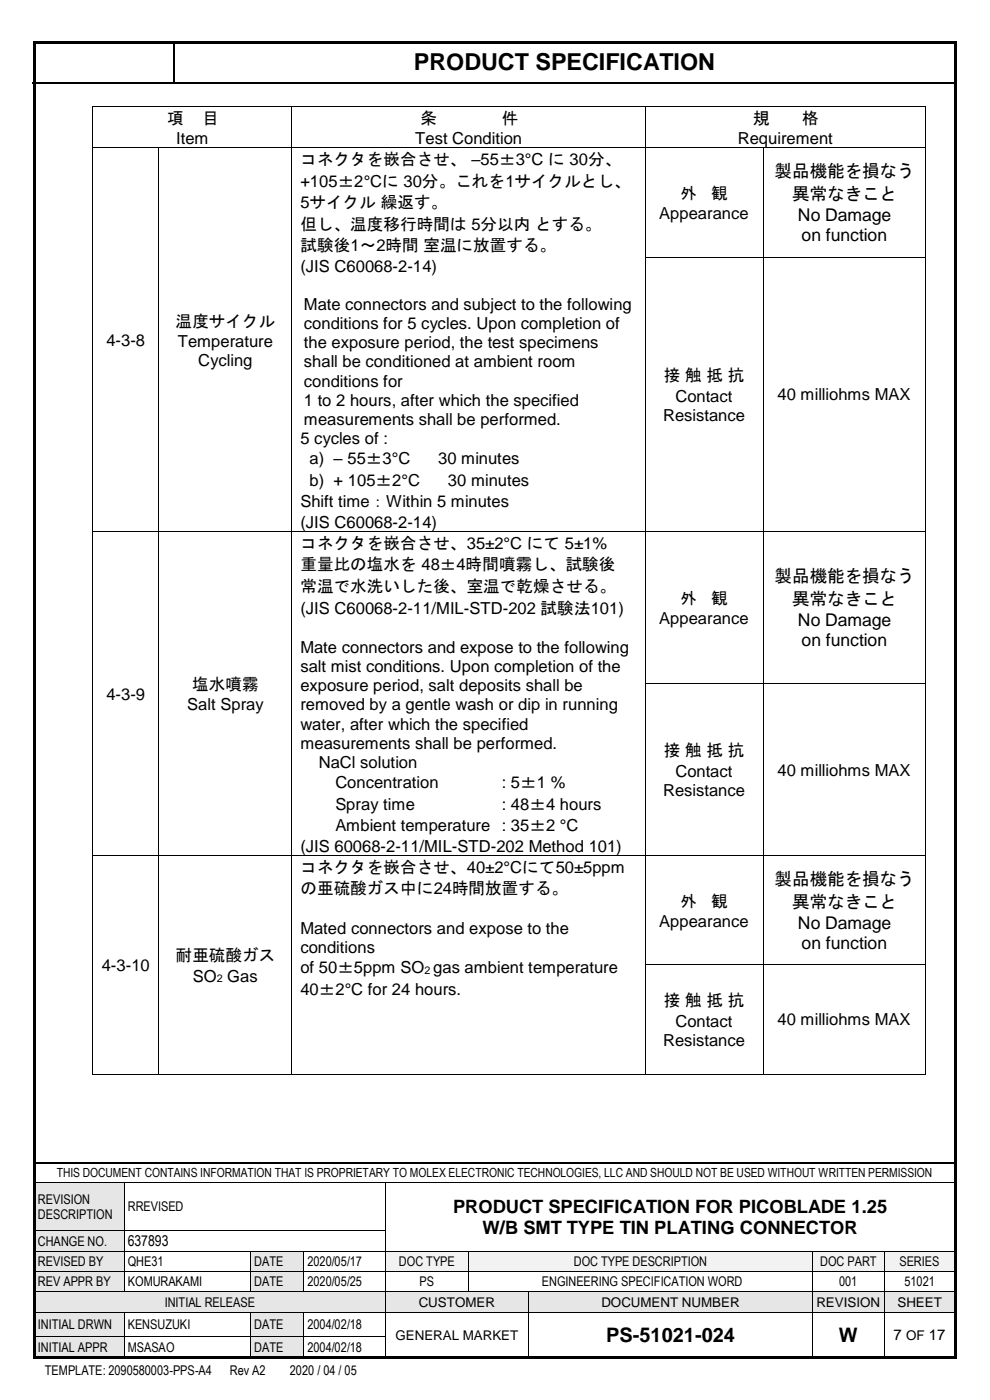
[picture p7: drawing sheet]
<svg xmlns="http://www.w3.org/2000/svg" width="210mm" height="297mm" viewBox="0 0 210 297" stroke-linecap="round" stroke-linejoin="round" font-family="sans-serif">
<defs><g id="words">
<text font-size="5" x="87.8" y="14.9">PRODUCT SPECIFICATION</text>
<g font-size="4.2">
<text x="128.6" y="284.7">PS-51021-024</text>
<text x="178" y="284.7">W</text>
</g>
<g font-size="3.9">
<text x="96.1" y="257.3">PRODUCT SPECIFICATION FOR PICOBLADE 1.25</text>
<text x="102.4" y="261.7">W/B SMT TYPE TIN PLATING CONNECTOR</text>
</g>
<g font-size="3.7">
<text x="164.3" y="37.6">製品機能を損なう</text>
<text x="168.1" y="42.5">異常なきこと</text>
<text x="169.3" y="47">No Damage</text>
<text x="170" y="51.2">on function</text>
<text x="164.3" y="123.5">製品機能を損なう</text>
<text x="168.1" y="128.4">異常なきこと</text>
<text x="169.3" y="132.9">No Damage</text>
<text x="170" y="137.1">on function</text>
<text x="164.3" y="187.8">製品機能を損なう</text>
<text x="168.1" y="192.6">異常なきこと</text>
<text x="169.3" y="197.1">No Damage</text>
<text x="170" y="201.3">on function</text>
</g>
<g font-size="3.5">
<text x="35.5" y="26.2">項</text>
<text x="42.9" y="26.2">目</text>
<text x="89.2" y="26.2">条</text>
<text x="106.4" y="26.2">件</text>
<text x="159.8" y="26.2">規</text>
<text x="170.2" y="26.2">格</text>
<text x="37.4" y="30.5">Item</text>
<text x="63.7" y="35">コネクタを嵌合させ、 –55±3°C に 30分、</text>
<text x="88.1" y="30.5">Test Condition</text>
<text x="156.5" y="30.5">Requirement</text>
<text x="63.7" y="39.6">+105±2°Cに 30分。これを1サイクルとし、</text>
<text x="63.7" y="44.2">5サイクル 繰返す。</text>
<text x="139.9" y="46.5">Appearance</text>
<text x="144.4" y="42.2">外</text>
<text x="150.9" y="42.2">観</text>
<text x="63.7" y="48.8">但し、温度移行時間は 5分以内 とする。</text>
<text x="63.7" y="53.3">試験後1～2時間 室温に放置する。</text>
<text x="63.7" y="57.7">(JIS C60068-2-14)</text>
<text x="64.5" y="65.8">Mate connectors and subject to the following</text>
<text x="37.3" y="69.3">温度サイクル</text>
<text x="64.5" y="69.8">conditions for 5 cycles. Upon completion of</text>
<text x="22.6" y="73.4">4-3-8</text>
<text x="37.7" y="73.6">Temperature</text>
<text x="42" y="77.7">Cycling</text>
<text x="64.5" y="73.9">the exposure period, the test specimens</text>
<text x="64.5" y="77.9">shall be conditioned at ambient room</text>
<text x="64.5" y="82">conditions for</text>
<text x="140.8" y="80.9">接 触 抵 抗</text>
<text x="64.5" y="86">1 to 2 hours, after which the specified</text>
<text x="140.7" y="89.2">Resistance</text>
<text x="143.3" y="85.2">Contact</text>
<text x="165" y="84.9">40 milliohms MAX</text>
<text x="63.7" y="94.2">5 cycles of :</text>
<text x="64.5" y="90.1">measurements shall be performed.</text>
<text x="65.7" y="98.5">a) – 55±3°C</text>
<text x="92.9" y="98.5">30 minutes</text>
<text x="63.7" y="107.6">Shift time：Within 5 minutes</text>
<text x="65.7" y="103.1">b) + 105±2°C</text>
<text x="95" y="103.1">30 minutes</text>
<text x="63.7" y="111.9">(JIS C60068-2-14)</text>
<text x="63.7" y="116.4">コネクタを嵌合させ、35±2°C にて 5±1%</text>
<text x="63.7" y="121">重量比の塩水を 48±4時間噴霧し、試験後</text>
<text x="63.7" y="125.6">常温で水洗いした後、室温で乾燥させる。</text>
<text x="63.7" y="130.2">(JIS C60068-2-11/MIL-STD-202 試験法101)</text>
<text x="144.4" y="128.1">外</text>
<text x="150.9" y="128.1">観</text>
<text x="139.9" y="132.4">Appearance</text>
<text x="63.7" y="138.5">Mate connectors and expose to the following</text>
<text x="63.7" y="142.6">salt mist conditions. Upon completion of the</text>
<text x="22.6" y="148.4">4-3-9</text>
<text x="40.8" y="146.4">塩水噴霧</text>
<text x="63.7" y="146.7">exposure period, salt deposits shall be</text>
<text x="39.7" y="150.7">Salt Spray</text>
<text x="63.7" y="150.7">removed by a gentle wash or dip in running</text>
<text x="63.7" y="154.8">water, after which the specified</text>
<text x="63.7" y="158.8">measurements shall be performed.</text>
<text x="140.8" y="160.5">接 触 抵 抗</text>
<text x="67.6" y="162.9">NaCl solution</text>
<text x="71.1" y="167.2">Concentration</text>
<text x="106.4" y="167.2">: 5±1 %</text>
<text x="143.3" y="164.8">Contact</text>
<text x="165" y="164.5">40 milliohms MAX</text>
<text x="71.1" y="171.8">Spray time</text>
<text x="106.4" y="171.8">: 48±4 hours</text>
<text x="140.7" y="168.9">Resistance</text>
<text x="71.1" y="176.3">Ambient temperature : 35±2 °C</text>
<text x="63.7" y="180.7">(JIS 60068-2-11/MIL-STD-202 Method 101)</text>
<text x="63.7" y="185.1">コネクタを嵌合させ、40±2°Cにて50±5ppm</text>
<text x="63.7" y="189.7">の亜硫酸ガス中に24時間放置する。</text>
<text x="139.9" y="196.7">Appearance</text>
<text x="144.4" y="192.3">外</text>
<text x="150.9" y="192.3">観</text>
<text x="37.3" y="203.9">耐亜硫酸ガス</text>
<text x="63.7" y="198.1">Mated connectors and expose to the</text>
<text x="63.7" y="202.2">conditions</text>
<text x="21.6" y="206">4-3-10</text>
<text x="40.9" y="208.3">SO Gas</text>
<text x="63.7" y="206.5">of 50±5ppm SO gas ambient temperature</text>
<text x="63.7" y="211.1">40±2°C for 24 hours.</text>
<text x="140.8" y="213.5">接 触 抵 抗</text>
<text x="140.7" y="221.9">Resistance</text>
<text x="143.3" y="217.8">Contact</text>
<text x="165" y="217.5">40 milliohms MAX</text>
</g>
<g font-size="3.2">
<text x="27.1" y="264.4">637893</text>
<text x="189.6" y="284.4">7 OF 17</text>
</g>
<g font-size="2.8">
<text x="8" y="255.3">REVISION</text>
<text x="27.1" y="257">RREVISED</text>
<text x="8" y="258.6">DESCRIPTION</text>
<text x="8" y="264.2">CHANGE NO.</text>
<text x="8" y="268.6">REVISED BY</text>
<text x="27.1" y="268.6">QHE31</text>
<text x="53.9" y="268.6">DATE</text>
<text x="65.2" y="268.6">2020/05/17</text>
<text x="84.6" y="268.6">DOC TYPE</text>
<text x="121.7" y="268.6">DOC TYPE DESCRIPTION</text>
<text x="174" y="268.6">DOC PART</text>
<text x="190.8" y="268.6">SERIES</text>
<text x="8" y="272.9">REV APPR BY</text>
<text x="27.1" y="272.9">KOMURAKAMI</text>
<text x="53.9" y="272.9">DATE</text>
<text x="65.2" y="272.9">2020/05/25</text>
<text x="89" y="272.9">PS</text>
<text x="114.9" y="272.9">ENGINEERING SPECIFICATION WORD</text>
<text x="178" y="272.9">001</text>
<text x="191.8" y="272.9">51021</text>
<text x="8" y="281.9">INITIAL DRWN</text>
<text x="27.1" y="281.9">KENSUZUKI</text>
<text x="34.9" y="277.2">INITIAL RELEASE</text>
<text x="53.9" y="281.9">DATE</text>
<text x="65.2" y="281.9">2004/02/18</text>
<text x="88.8" y="277.2">CUSTOMER</text>
<text x="127.6" y="277.2">DOCUMENT NUMBER</text>
<text x="173.2" y="277.2">REVISION</text>
<text x="190.4" y="277.2">SHEET</text>
<text x="8" y="286.7">INITIAL APPR</text>
<text x="27.1" y="286.7">MSASAO</text>
<text x="53.9" y="286.7">DATE</text>
<text x="65.2" y="286.7">2004/02/18</text>
<text x="83.9" y="284.2">GENERAL MARKET</text>
<text x="9.5" y="291.8">TEMPLATE: 2090580003-PPS-A4</text>
<text x="48.8" y="291.8">Rev A2</text>
<text x="61.5" y="291.8">2020 / 04 / 05</text>
</g>
<text font-size="2.7" x="12" y="249.8">THIS DOCUMENT CONTAINS INFORMATION THAT IS PROPRIETARY TO MOLEX ELECTRONIC TECHNOLOGIES, LLC AND SHOULD NOT BE USED WITHOUT WRITTEN PERMISSION</text>
<g font-size="2.3">
<text x="46" y="208.4">2</text>
<text x="90" y="206.7">2</text>
</g>
</g></defs>
<g fill="#000">
<path d="M36.7 8.9h.3v.2h-.3z" fill-rule="evenodd"/>
<path d="M36.7 17.4h.3v.3h-.3z" fill-rule="evenodd"/>
</g>
<path d="M6.9 17.6h29.8M36.9 9.1v8.3M37 17.6h165.8M7.3 246.7h195.3" fill="none" stroke="#000" stroke-width=".34"/>
<g fill="#e6e6e6">
<path d="M7.3 251h19v10h-19z" fill-rule="evenodd"/>
<path d="M8 252.8h17.6v3.2h-17.6z" fill-rule="evenodd"/>
<path d="M8 256h17.6v3.2h-17.6z" fill-rule="evenodd"/>
</g>
<path d="M7.3 250.9h19M26.4 251v10M26.5 250.9h55.2M81.8 251v10M81.9 250.9h120.7" fill="none" stroke="#000" stroke-width=".21"/>
<g fill="#000">
<path d="M26.3 250.9h.2v.1h-.2z" fill-rule="evenodd"/>
<path d="M81.7 250.9h.2v.1h-.2z" fill-rule="evenodd"/>
</g>
<g fill="#e6e6e6">
<path d="M7.3 261.2h19v4.1h-19z" fill-rule="evenodd"/>
<path d="M8 261.7h17.6v3.2h-17.6z" fill-rule="evenodd"/>
</g>
<path d="M7.3 261.1h19M26.4 261.2v4.1M26.5 261.1h55.2M81.8 261.2v4.1" fill="none" stroke="#000" stroke-width=".21"/>
<g fill="#000">
<path d="M26.3 261h.2v.2h-.2z" fill-rule="evenodd"/>
<path d="M81.7 261h.2v.2h-.2z" fill-rule="evenodd"/>
</g>
<g fill="#e6e6e6">
<path d="M7.3 265.5h19v4.2h-19z" fill-rule="evenodd"/>
<path d="M8 266h17.6v3.2h-17.6z" fill-rule="evenodd"/>
</g>
<g fill="#fff">
<path d="M26.5 265.5h26.6v4.2h-26.6z" fill-rule="evenodd"/>
<path d="M27.1 266h25.3v3.2h-25.3z" fill-rule="evenodd"/>
</g>
<g fill="#e6e6e6">
<path d="M53.3 265.5h11.1v4.2h-11.1z" fill-rule="evenodd"/>
<path d="M53.9 266h9.8v3.2h-9.8z" fill-rule="evenodd"/>
</g>
<g fill="#f2f2f2">
<path d="M81.8 265.5h17.5v4.2h-17.5z" fill-rule="evenodd"/>
<path d="M82.5 266h16.2v3.2h-16.2z" fill-rule="evenodd"/>
<path d="M99.5 265.5h72.8v4.2h-72.8z" fill-rule="evenodd"/>
<path d="M100.1 266h71.6v3.2h-71.6z" fill-rule="evenodd"/>
<path d="M172.5 265.5h14.9v4.2h-14.9z" fill-rule="evenodd"/>
<path d="M173.2 266h13.6v3.2h-13.6z" fill-rule="evenodd"/>
<path d="M187.6 265.5h15v4.2h-15z" fill-rule="evenodd"/>
<path d="M188.3 266h13.5v3.2h-13.5z" fill-rule="evenodd"/>
</g>
<g fill="none" stroke="#000" stroke-width=".21">
<path d="M7.3 265.4h19M26.4 265.5v4.2M26.5 265.4h26.6M53.2 265.5v4.2M53.3 265.4h11.1M64.5 265.5v4.2M64.6 265.4h17.1M81.8 265.5v4.2M81.9 265.4h17.4M99.4 265.5v4.2M99.5 265.4h72.9M172.5 265.5v4.2"/>
<path d="M172.5 265.4h14.9M187.5 265.5v4.2M187.6 265.4h15.1"/>
</g>
<g fill="#000">
<path d="M26.3 265.3h.2v.2h-.2z" fill-rule="evenodd"/>
<path d="M53.1 265.3h.2v.2h-.2z" fill-rule="evenodd"/>
<path d="M64.4 265.3h.2v.2h-.2z" fill-rule="evenodd"/>
<path d="M81.7 265.3h.2v.2h-.2z" fill-rule="evenodd"/>
<path d="M99.3 265.3h.2v.2h-.2z" fill-rule="evenodd"/>
<path d="M172.4 265.3h.1v.2h-.1z" fill-rule="evenodd"/>
<path d="M187.4 265.3h.2v.2h-.2z" fill-rule="evenodd"/>
</g>
<g fill="#e6e6e6">
<path d="M7.3 269.8h19v4.2h-19z" fill-rule="evenodd"/>
<path d="M8 270.3h17.6v3.2h-17.6z" fill-rule="evenodd"/>
</g>
<g fill="#fff">
<path d="M26.5 269.8h26.6v4.2h-26.6z" fill-rule="evenodd"/>
<path d="M27.1 270.3h25.3v3.2h-25.3z" fill-rule="evenodd"/>
</g>
<g fill="#e6e6e6">
<path d="M53.3 269.8h11.1v4.2h-11.1z" fill-rule="evenodd"/>
<path d="M53.9 270.3h9.8v3.2h-9.8z" fill-rule="evenodd"/>
</g>
<g fill="#fff">
<path d="M64.6 269.8h17.1v4.2h-17.1z" fill-rule="evenodd"/>
<path d="M65.2 270.3h15.8v3.2h-15.8z" fill-rule="evenodd"/>
</g>
<g fill="none" stroke="#000" stroke-width=".21">
<path d="M7.3 269.7h19M26.4 269.8v4.2M26.5 269.7h26.6M53.2 269.8v4.2M53.3 269.7h11.1M64.5 269.8v4.2M64.6 269.7h17.1M81.8 269.8v4.2M81.9 269.7h17.4M99.4 269.8v4.2M99.5 269.7h72.9M172.5 269.8v4.2"/>
<path d="M172.5 269.7h14.9M187.5 269.8v4.2M187.6 269.7h15.1"/>
</g>
<g fill="#000">
<path d="M26.3 269.7h.2v.1h-.2z" fill-rule="evenodd"/>
<path d="M53.1 269.7h.2v.1h-.2z" fill-rule="evenodd"/>
<path d="M64.4 269.7h.2v.1h-.2z" fill-rule="evenodd"/>
<path d="M81.7 269.7h.2v.1h-.2z" fill-rule="evenodd"/>
<path d="M99.3 269.7h.2v.1h-.2z" fill-rule="evenodd"/>
<path d="M172.4 269.7h.1v.1h-.1z" fill-rule="evenodd"/>
<path d="M187.4 269.7h.2v.1h-.2z" fill-rule="evenodd"/>
</g>
<g fill="#e6e6e6">
<path d="M7.3 274.1h74.4v4.2h-74.4z" fill-rule="evenodd"/>
<path d="M8 274.6h73v3.2h-73z" fill-rule="evenodd"/>
<path d="M81.8 274.1h30.2v4.2h-30.2z" fill-rule="evenodd"/>
<path d="M82.5 274.6h28.9v3.3h-28.9z" fill-rule="evenodd"/>
<path d="M112.2 274.1h60.1v4.2h-60.1z" fill-rule="evenodd"/>
<path d="M112.8 274.6h58.9v3.3h-58.9z" fill-rule="evenodd"/>
<path d="M172.5 274.1h14.9v4.2h-14.9z" fill-rule="evenodd"/>
<path d="M173.2 274.6h13.6v3.3h-13.6z" fill-rule="evenodd"/>
<path d="M187.6 274.1h15v4.2h-15z" fill-rule="evenodd"/>
<path d="M188.3 274.6h13.5v3.3h-13.5z" fill-rule="evenodd"/>
</g>
<g fill="none" stroke="#000" stroke-width=".21">
<path d="M7.3 274.1h19M26.5 274.1h26.6M53.3 274.1h11.1M64.6 274.1h17.1M81.8 274.1v4.2M81.9 274.1h17.4M99.5 274.1h12.5M112.1 274.1v4.2M112.2 274.1h60.2M172.5 274.1v4.2M172.5 274.1h14.9M187.5 274.1v4.2"/>
<path d="M187.6 274.1h15.1"/>
</g>
<g fill="#000">
<path d="M26.3 274h.2v.1h-.2z" fill-rule="evenodd"/>
<path d="M53.1 274h.2v.1h-.2z" fill-rule="evenodd"/>
<path d="M64.4 274h.2v.1h-.2z" fill-rule="evenodd"/>
<path d="M81.7 274h.2v.1h-.2z" fill-rule="evenodd"/>
<path d="M99.3 274h.2v.1h-.2z" fill-rule="evenodd"/>
<path d="M112 274h.2v.1h-.2z" fill-rule="evenodd"/>
<path d="M172.4 274h.1v.1h-.1z" fill-rule="evenodd"/>
<path d="M187.4 274h.2v.1h-.2z" fill-rule="evenodd"/>
</g>
<g fill="#e6e6e6">
<path d="M7.3 278.5h19v4.9h-19z" fill-rule="evenodd"/>
<path d="M8 279.3h17.6v3.2h-17.6z" fill-rule="evenodd"/>
<path d="M53.3 278.5h11.1v4.9h-11.1z" fill-rule="evenodd"/>
<path d="M53.9 279.3h9.8v3.2h-9.8z" fill-rule="evenodd"/>
</g>
<g fill="#fff">
<path d="M112.2 278.5h60.1v9.5h-60.1z" fill-rule="evenodd"/>
<path d="M112.8 280.8h58.9v4.9h-58.9z" fill-rule="evenodd"/>
<path d="M172.5 278.5h14.9v9.5h-14.9z" fill-rule="evenodd"/>
<path d="M173.2 280.8h13.6v4.9h-13.6z" fill-rule="evenodd"/>
<path d="M187.6 278.5h15v9.5h-15z" fill-rule="evenodd"/>
<path d="M188.3 281.4h13.5v3.6h-13.5z" fill-rule="evenodd"/>
</g>
<g fill="none" stroke="#000" stroke-width=".21">
<path d="M7.3 278.4h19M26.4 278.5v4.9M26.5 278.4h26.6M53.2 278.5v4.9M53.3 278.4h11.1M64.5 278.5v4.9M64.6 278.4h17.1M81.8 278.5v4.9M81.9 278.4h30.1M112.1 278.5v4.9M112.2 278.4h60.2M172.5 278.5v4.9"/>
<path d="M172.5 278.4h14.9M187.5 278.5v4.9M187.6 278.4h15.1"/>
</g>
<g fill="#000">
<path d="M26.3 278.3h.2v.2h-.2z" fill-rule="evenodd"/>
<path d="M53.1 278.3h.2v.2h-.2z" fill-rule="evenodd"/>
<path d="M64.4 278.3h.2v.2h-.2z" fill-rule="evenodd"/>
<path d="M81.7 278.3h.2v.2h-.2z" fill-rule="evenodd"/>
<path d="M112 278.3h.2v.2h-.2z" fill-rule="evenodd"/>
<path d="M172.4 278.3h.1v.2h-.1z" fill-rule="evenodd"/>
<path d="M187.4 278.3h.2v.2h-.2z" fill-rule="evenodd"/>
</g>
<g fill="#e6e6e6">
<path d="M7.3 283.5h19v4.5h-19z" fill-rule="evenodd"/>
<path d="M8 284.1h17.6v3.3h-17.6z" fill-rule="evenodd"/>
<path d="M53.3 283.5h11.1v4.5h-11.1z" fill-rule="evenodd"/>
<path d="M53.9 284.1h9.8v3.3h-9.8z" fill-rule="evenodd"/>
</g>
<g fill="none" stroke="#000" stroke-width=".21">
<path d="M19.6 22.6v8.7M19.6 31.5v23M19.7 22.6h42.2M19.7 31.4h13.9M33.7 31.5v23M33.8 31.4h28.1M61.9 22.6v8.7M61.9 31.5v23M62 22.6h74.8M62 31.4h74.8M136.8 22.6v8.7M136.8 31.5v23"/>
<path d="M136.9 22.6h59.3M136.9 31.4h24.9M161.9 31.5v23M162 31.4h34.2M196.3 22.6v8.7M196.3 31.5v23M19.6 54.7v58M33.7 54.7v58M61.9 54.7v58M136.8 54.7v58M136.9 54.6h24.9M161.9 54.7v58"/>
<path d="M162 54.6h34.2M196.3 54.7v58M19.6 112.9v32M19.7 112.8h13.9M33.7 112.9v32M33.8 112.8h28.1M61.9 112.9v32M62 112.8h74.8M136.8 112.9v32M136.9 112.8h24.9M161.9 112.9v32M162 112.8h34.2"/>
<path d="M196.3 112.9v32M19.6 145.1v36.3M33.7 145.1v36.3M61.9 145.1v36.3M136.8 145.1v36.3M136.9 145h24.9M161.9 145.1v36.3M162 145h34.2M196.3 145.1v36.3M19.6 181.6v23M19.7 181.5h13.9M33.7 181.6v23"/>
<path d="M33.8 181.5h28.1M61.9 181.6v23M62 181.5h74.8M136.8 181.6v23M136.9 181.5h24.9M161.9 181.6v23M162 181.5h34.2M196.3 181.6v23M19.6 204.8v23M33.7 204.8v23M61.9 204.8v23M136.8 204.8v23"/>
<path d="M136.9 204.7h24.9M161.9 204.8v23M162 204.7h34.2M196.3 204.8v23M19.7 227.9h13.9M33.8 227.9h28.1M62 227.9h74.8M136.9 227.9h24.9M162 227.9h34.2M7.3 283.5h19M26.4 283.5v4.5M26.5 283.5h26.6"/>
<path d="M53.2 283.5v4.5M53.3 283.5h11.1M64.5 283.5v4.5M64.6 283.5h17.1M81.8 283.5v4.5M112.1 283.5v4.5M172.5 283.5v4.5M187.5 283.5v4.5"/>
</g>
<g fill="#000">
<path d="M7 8.8h.5v.5h-.5z" fill-rule="evenodd"/>
<path d="M7 8.8h.5v.5h-.5z" fill-rule="evenodd"/>
<path d="M7.5 8.8h195v.5h-195z" fill-rule="evenodd"/>
<path d="M202.5 8.8h.5v.5h-.5z" fill-rule="evenodd"/>
<path d="M202.5 8.8h.5v.5h-.5z" fill-rule="evenodd"/>
<path d="M19.5 22.5h.2v.1h-.2z" fill-rule="evenodd"/>
<path d="M19.5 22.5h.2v.1h-.2z" fill-rule="evenodd"/>
<path d="M19.5 31.3h.2v.2h-.2z" fill-rule="evenodd"/>
<path d="M33.6 31.3h.2v.2h-.2z" fill-rule="evenodd"/>
<path d="M61.9 22.5h.1v.1h-.1z" fill-rule="evenodd"/>
<path d="M61.9 31.3h.1v.2h-.1z" fill-rule="evenodd"/>
<path d="M136.8 22.5h.1v.1h-.1z" fill-rule="evenodd"/>
<path d="M136.8 31.3h.1v.2h-.1z" fill-rule="evenodd"/>
<path d="M161.8 31.3h.2v.2h-.2z" fill-rule="evenodd"/>
<path d="M196.2 22.5h.2v.1h-.2z" fill-rule="evenodd"/>
<path d="M196.2 22.5h.2v.1h-.2z" fill-rule="evenodd"/>
<path d="M196.2 31.3h.2v.2h-.2z" fill-rule="evenodd"/>
<path d="M19.5 54.5h.2v.2h-.2z" fill-rule="evenodd"/>
<path d="M33.6 54.5h.2v.2h-.2z" fill-rule="evenodd"/>
<path d="M61.9 54.5h.1v.2h-.1z" fill-rule="evenodd"/>
<path d="M136.8 54.5h.1v.2h-.1z" fill-rule="evenodd"/>
<path d="M161.8 54.5h.2v.2h-.2z" fill-rule="evenodd"/>
<path d="M196.2 54.5h.2v.2h-.2z" fill-rule="evenodd"/>
<path d="M19.5 112.7h.2v.2h-.2z" fill-rule="evenodd"/>
<path d="M33.6 112.7h.2v.2h-.2z" fill-rule="evenodd"/>
<path d="M61.9 112.7h.1v.2h-.1z" fill-rule="evenodd"/>
<path d="M136.8 112.7h.1v.2h-.1z" fill-rule="evenodd"/>
<path d="M161.8 112.7h.2v.2h-.2z" fill-rule="evenodd"/>
<path d="M196.2 112.7h.2v.2h-.2z" fill-rule="evenodd"/>
<path d="M19.5 144.9h.2v.2h-.2z" fill-rule="evenodd"/>
<path d="M33.6 144.9h.2v.2h-.2z" fill-rule="evenodd"/>
<path d="M61.9 144.9h.1v.2h-.1z" fill-rule="evenodd"/>
<path d="M136.8 144.9h.1v.2h-.1z" fill-rule="evenodd"/>
<path d="M161.8 144.9h.2v.2h-.2z" fill-rule="evenodd"/>
<path d="M196.2 144.9h.2v.2h-.2z" fill-rule="evenodd"/>
<path d="M19.5 181.4h.2v.2h-.2z" fill-rule="evenodd"/>
<path d="M33.6 181.4h.2v.2h-.2z" fill-rule="evenodd"/>
<path d="M61.9 181.4h.1v.2h-.1z" fill-rule="evenodd"/>
<path d="M136.8 181.4h.1v.2h-.1z" fill-rule="evenodd"/>
<path d="M161.8 181.4h.2v.2h-.2z" fill-rule="evenodd"/>
<path d="M196.2 181.4h.2v.2h-.2z" fill-rule="evenodd"/>
<path d="M19.5 204.6h.2v.2h-.2z" fill-rule="evenodd"/>
<path d="M33.6 204.6h.2v.2h-.2z" fill-rule="evenodd"/>
<path d="M61.9 204.6h.1v.2h-.1z" fill-rule="evenodd"/>
<path d="M136.8 204.6h.1v.2h-.1z" fill-rule="evenodd"/>
<path d="M161.8 204.6h.2v.2h-.2z" fill-rule="evenodd"/>
<path d="M196.2 204.6h.2v.2h-.2z" fill-rule="evenodd"/>
<path d="M19.5 227.8h.2v.2h-.2z" fill-rule="evenodd"/>
<path d="M19.5 227.8h.2v.2h-.2z" fill-rule="evenodd"/>
<path d="M33.6 227.8h.2v.2h-.2z" fill-rule="evenodd"/>
<path d="M61.9 227.8h.1v.2h-.1z" fill-rule="evenodd"/>
<path d="M136.8 227.8h.1v.2h-.1z" fill-rule="evenodd"/>
<path d="M161.8 227.8h.2v.2h-.2z" fill-rule="evenodd"/>
<path d="M196.2 227.8h.2v.2h-.2z" fill-rule="evenodd"/>
<path d="M196.2 227.8h.2v.2h-.2z" fill-rule="evenodd"/>
<path d="M7 9.3h.5v278.4h-.5z" fill-rule="evenodd"/>
<path d="M7 287.7h.5v.5h-.5z" fill-rule="evenodd"/>
<path d="M7 287.7h.5v.5h-.5z" fill-rule="evenodd"/>
<path d="M7.5 287.7h195v.5h-195z" fill-rule="evenodd"/>
<path d="M26.3 283.4h.2v.1h-.2z" fill-rule="evenodd"/>
<path d="M53.1 283.4h.2v.1h-.2z" fill-rule="evenodd"/>
<path d="M64.4 283.4h.2v.1h-.2z" fill-rule="evenodd"/>
<path d="M81.7 283.4h.2v.1h-.2z" fill-rule="evenodd"/>
<path d="M112 283.4h.2v.1h-.2z" fill-rule="evenodd"/>
<path d="M172.4 283.4h.1v.1h-.1z" fill-rule="evenodd"/>
<path d="M187.4 283.4h.2v.1h-.2z" fill-rule="evenodd"/>
<path d="M202.5 9.3h.5v278.4h-.5z" fill-rule="evenodd"/>
<path d="M202.5 287.7h.5v.5h-.5z" fill-rule="evenodd"/>
<path d="M202.5 287.7h.5v.5h-.5z" fill-rule="evenodd"/>
</g>
<use href="#words"/>
</svg>
